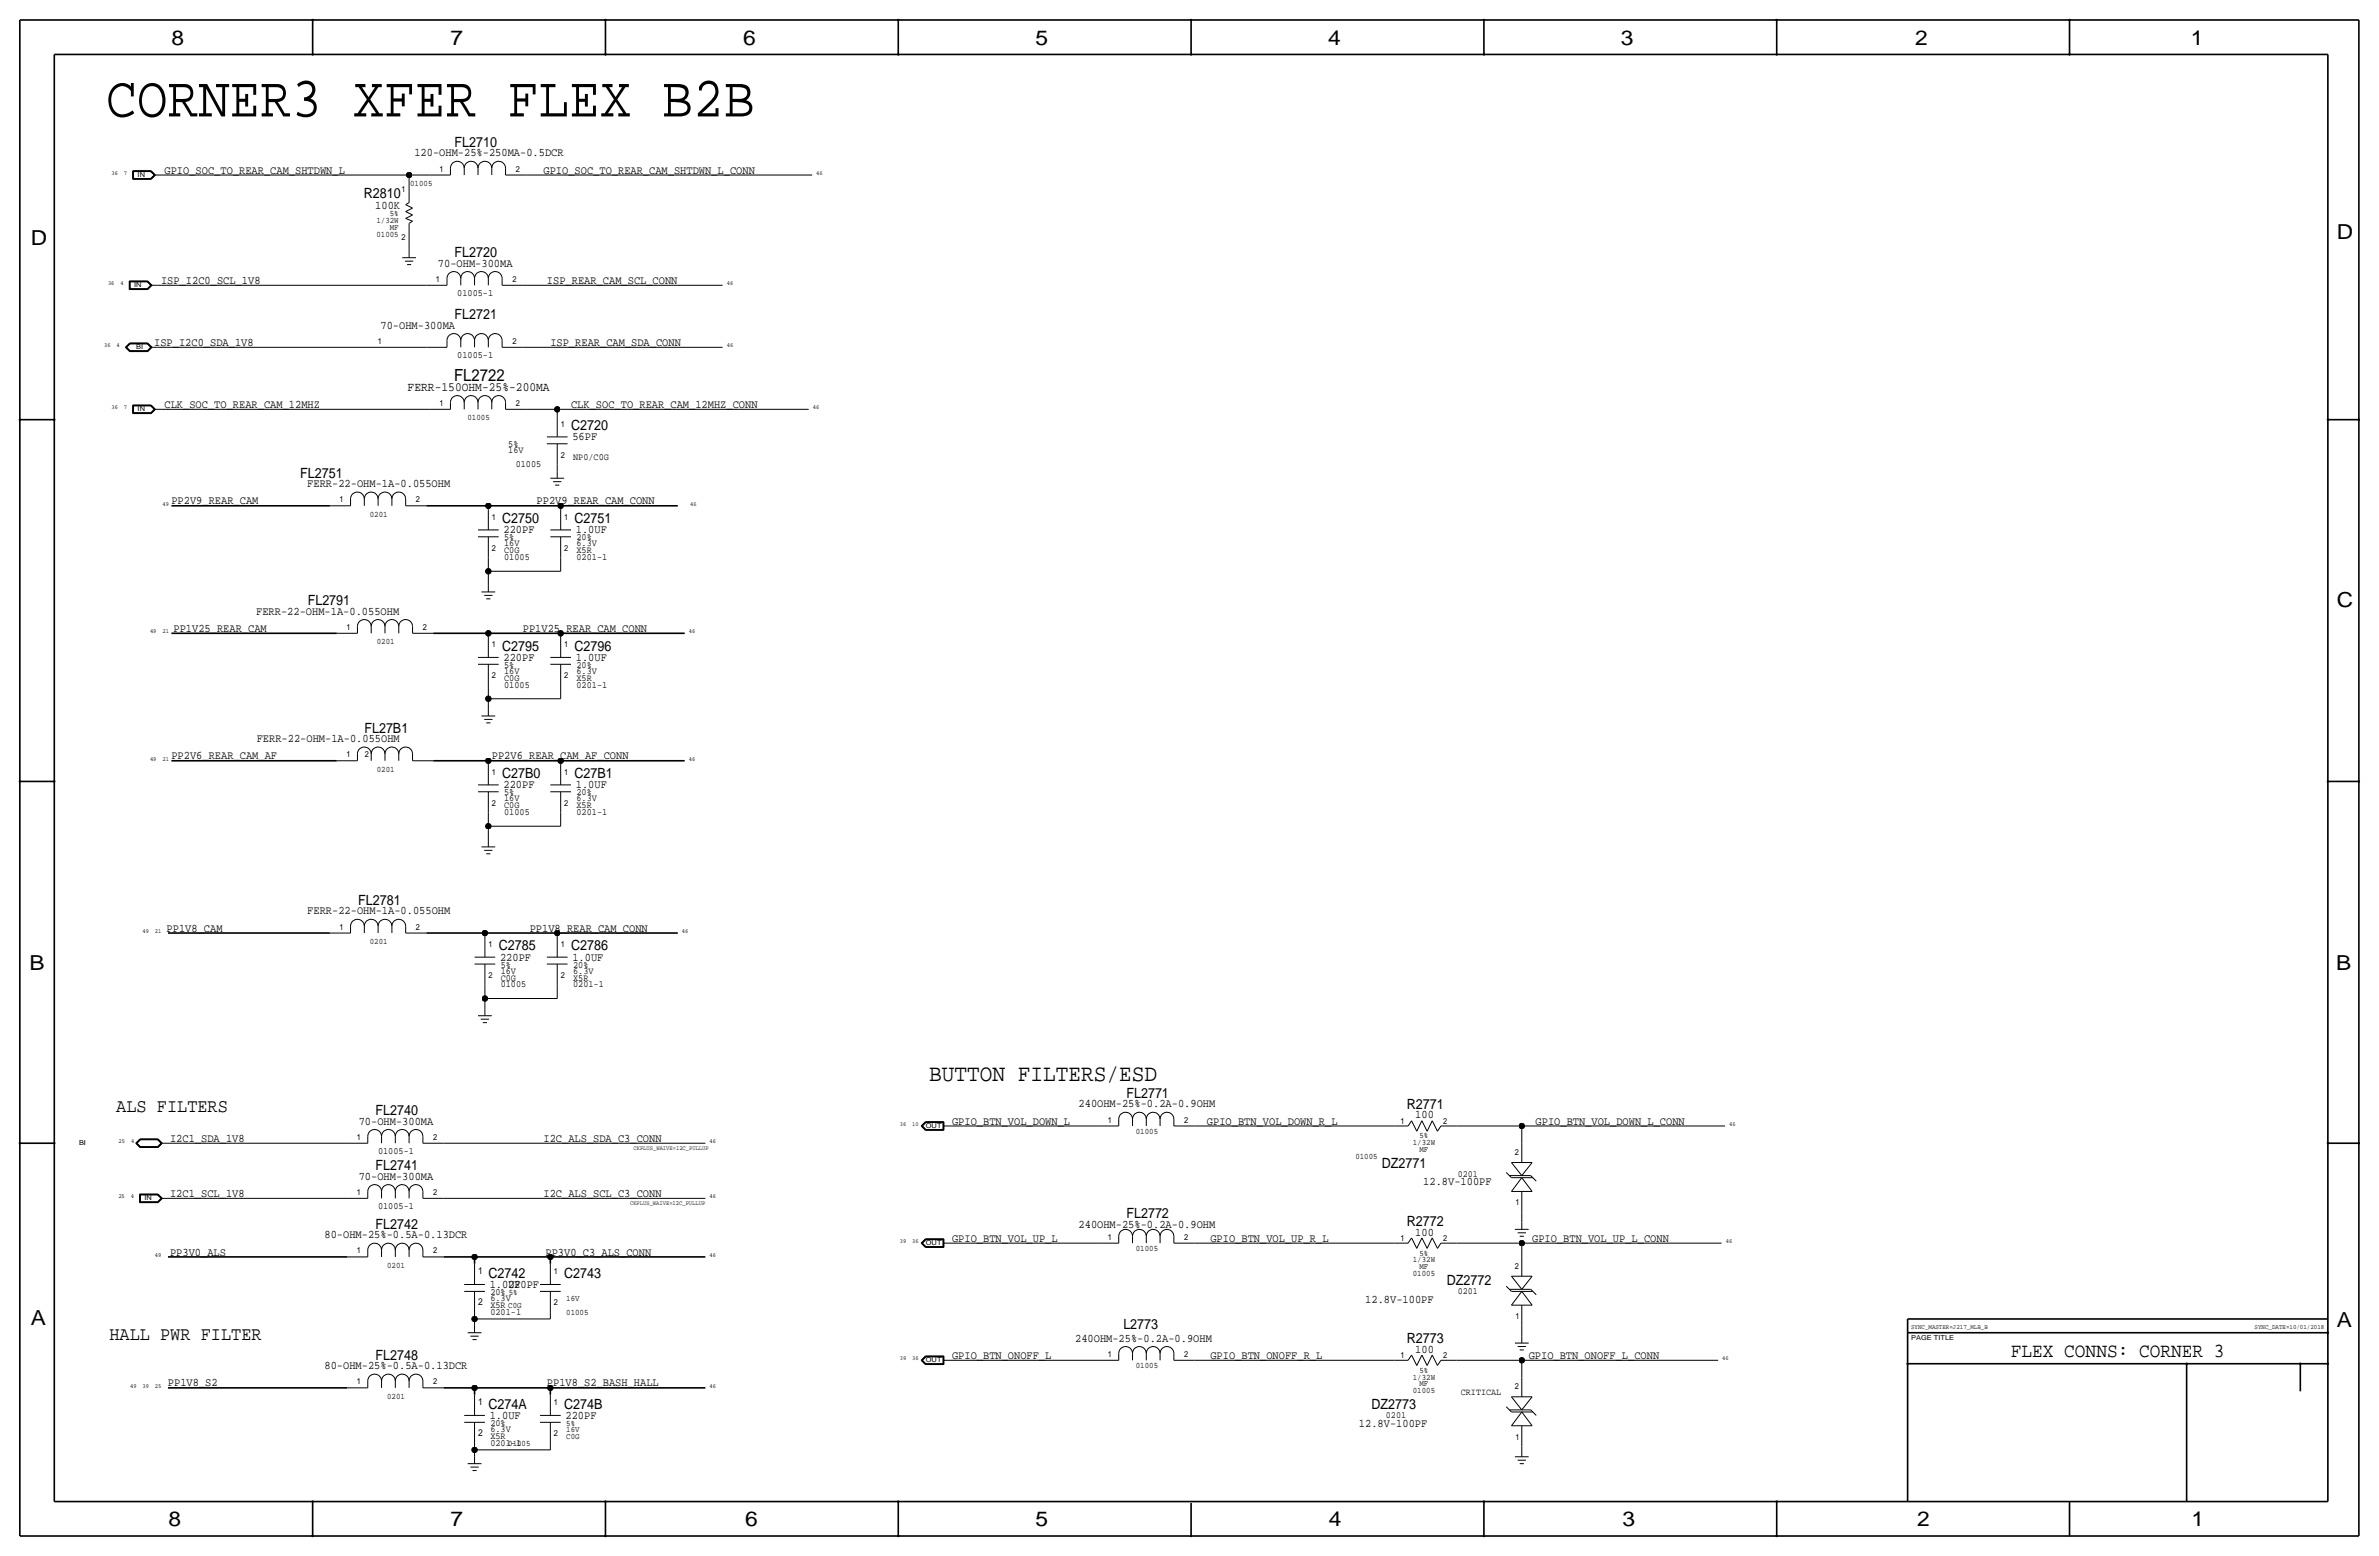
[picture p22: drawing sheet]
<svg xmlns="http://www.w3.org/2000/svg" width="877mm" height="574mm" viewBox="0 0 877 574" stroke-linecap="round" stroke-linejoin="round" font-family="sans-serif">
<defs><g id="words">
<text font-size="21.3" x="39.1" y="42.9">CORNER3 XFER FLEX B2B</text>
<text font-size="8.7" x="342.6" y="398.5">BUTTON FILTERS/ESD</text>
<g font-size="7.6">
<text x="63.2" y="16.5">8</text>
<text x="166.1" y="16.5">7</text>
<text x="274" y="16.5">6</text>
<text x="381.7" y="16.5">5</text>
<text x="489.7" y="16.5">4</text>
<text x="597.6" y="16.5">3</text>
<text x="706.1" y="16.5">2</text>
<text x="807.7" y="16.5">1</text>
<text x="861.5" y="88.1">D</text>
<text x="11.4" y="90.4">D</text>
<text x="861.5" y="223.8">C</text>
<text x="10.8" y="357.6">B</text>
<text x="861.3" y="357.4">B</text>
<text x="11.3" y="488.4">A</text>
<text x="861.5" y="489.2">A</text>
<text x="62.2" y="562.6">8</text>
<text x="166" y="562.6">7</text>
<text x="274.8" y="562.6">6</text>
<text x="381.7" y="562.6">5</text>
<text x="489.9" y="562.6">4</text>
<text x="598.1" y="562.6">3</text>
<text x="706.8" y="562.6">2</text>
<text x="807.9" y="562.6">1</text>
</g>
<text font-size="7.4" x="741.3" y="500.1">FLEX CONNS: CORNER 3</text>
<g font-size="7">
<text x="42.9" y="410">ALS FILTERS</text>
<text x="40.3" y="493.8">HALL PWR FILTER</text>
</g>
<text font-size="6.2" x="167.4" y="140.5">FL2722</text>
<g font-size="5.2">
<text x="167.6" y="54.1">FL2710</text>
<text x="134.1" y="73.2">R2810</text>
<text x="167.6" y="94.7">FL2720</text>
<text x="167.6" y="117.6">FL2721</text>
<text x="210.5" y="158.5">C2720</text>
<text x="110.7" y="176">FL2751</text>
<text x="185.1" y="192.8">C2750</text>
<text x="211.8" y="192.8">C2751</text>
<text x="113.4" y="223">FL2791</text>
<text x="185.1" y="239.8">C2795</text>
<text x="211.8" y="239.8">C2796</text>
<text x="134.3" y="270">FL27B1</text>
<text x="185.1" y="286.8">C27B0</text>
<text x="211.8" y="286.8">C27B1</text>
<text x="132.1" y="333.5">FL2781</text>
<text x="183.8" y="350.3">C2785</text>
<text x="210.5" y="350.3">C2786</text>
<text x="415.3" y="404.6">FL2771</text>
<text x="138.4" y="411">FL2740</text>
<text x="518.7" y="408.7">R2771</text>
<text x="138.4" y="431.3">FL2741</text>
<text x="509.4" y="430.5">DZ2771</text>
<text x="415.3" y="449.1">FL2772</text>
<text x="138.4" y="452.9">FL2742</text>
<text x="518.7" y="451.9">R2772</text>
<text x="180" y="470.9">C2742</text>
<text x="208" y="470.9">C2743</text>
<text x="533.3" y="473.7">DZ2772</text>
<text x="414.1" y="489.7">L2773</text>
<text x="518.7" y="495">R2773</text>
<text x="138.4" y="501.1">FL2748</text>
<text x="180" y="519.2">C274A</text>
<text x="208" y="519.2">C274B</text>
<text x="505.6" y="519.4">DZ2773</text>
</g>
<text font-size="4.7" x="150.3" y="144">FERR-150OHM-25%-200MA</text>
<g font-size="4.3">
<text x="152.8" y="57.7">120-OHM-25%-250MA-0.5DCR</text>
<text x="60.7" y="64">GPIO_SOC_TO_REAR_CAM_SHTDWN_L</text>
<text x="200.4" y="64">GPIO_SOC_TO_REAR_CAM_SHTDWN_L_CONN</text>
<text x="138.3" y="77">100K</text>
<text x="161.4" y="98.3">70-OHM-300MA</text>
<text x="59.4" y="104.6">ISP_I2C0_SCL_1V8</text>
<text x="201.6" y="104.6">ISP_REAR_CAM_SCL_CONN</text>
<text x="140.3" y="121.2">70-OHM-300MA</text>
<text x="56.8" y="127.5">ISP_I2C0_SDA_1V8</text>
<text x="202.9" y="127.5">ISP_REAR_CAM_SDA_CONN</text>
<text x="60.7" y="150.4">CLK_SOC_TO_REAR_CAM_12MHZ</text>
<text x="210.5" y="150.4">CLK_SOC_TO_REAR_CAM_12MHZ_CONN</text>
<text x="211" y="162.3">56PF</text>
<text x="113.3" y="179.6">FERR-22-OHM-1A-0.055OHM</text>
<text x="63.2" y="185.9">PP2V9_REAR_CAM</text>
<text x="197.8" y="185.9">PP2V9_REAR_CAM_CONN</text>
<text x="185.6" y="196.6">220PF</text>
<text x="212.3" y="196.6">1.0UF</text>
<text x="94.4" y="226.6">FERR-22-OHM-1A-0.055OHM</text>
<text x="64" y="232.9">PP1V25_REAR_CAM</text>
<text x="192.7" y="232.9">PP1V25_REAR_CAM_CONN</text>
<text x="185.6" y="243.6">220PF</text>
<text x="212.3" y="243.6">1.0UF</text>
<text x="94.7" y="273.6">FERR-22-OHM-1A-0.055OHM</text>
<text x="63.2" y="279.9">PP2V6_REAR_CAM_AF</text>
<text x="181.3" y="279.9">PP2V6_REAR_CAM_AF_CONN</text>
<text x="185.6" y="290.6">220PF</text>
<text x="212.3" y="290.6">1.0UF</text>
<text x="113.3" y="337.1">FERR-22-OHM-1A-0.055OHM</text>
<text x="61.4" y="343.4">PP1V8_CAM</text>
<text x="195.3" y="343.4">PP1V8_REAR_CAM_CONN</text>
<text x="184.4" y="354.1">220PF</text>
<text x="211" y="354.1">1.0UF</text>
<text x="397.6" y="408.2">240OHM-25%-0.2A-0.9OHM</text>
<text x="521.8" y="412.2">100</text>
<text x="132.2" y="414.5">70-OHM-300MA</text>
<text x="351" y="414.5">GPIO_BTN_VOL_DOWN_L</text>
<text x="445" y="414.5">GPIO_BTN_VOL_DOWN_R_L</text>
<text x="566.1" y="414.5">GPIO_BTN_VOL_DOWN_L_CONN</text>
<text x="62.7" y="420.9">I2C1_SDA_1V8</text>
<text x="200.4" y="420.9">I2C_ALS_SDA_C3_CONN</text>
<text x="132.2" y="434.8">70-OHM-300MA</text>
<text x="524.7" y="436.9">12.8V-100PF</text>
<text x="62.7" y="441.2">I2C1_SCL_1V8</text>
<text x="200.4" y="441.2">I2C_ALS_SCL_C3_CONN</text>
<text x="397.6" y="452.6">240OHM-25%-0.2A-0.9OHM</text>
<text x="521.8" y="455.4">100</text>
<text x="119.6" y="456.4">80-OHM-25%-0.5A-0.13DCR</text>
<text x="351" y="457.7">GPIO_BTN_VOL_UP_L</text>
<text x="446.2" y="457.7">GPIO_BTN_VOL_UP_R_L</text>
<text x="564.8" y="457.7">GPIO_BTN_VOL_UP_L_CONN</text>
<text x="62.7" y="462.8">PP3V0_ALS</text>
<text x="201.1" y="462.8">PP3V0_C3_ALS_CONN</text>
<text x="180.5" y="474.7">1.0UF</text>
<text x="187.3" y="474.7">220PF</text>
<text x="503.3" y="480.1">12.8V-100PF</text>
<text x="396.4" y="494.5">240OHM-25%-0.2A-0.9OHM</text>
<text x="351" y="500.9">GPIO_BTN_ONOFF_L</text>
<text x="446.2" y="500.9">GPIO_BTN_ONOFF_R_L</text>
<text x="521.8" y="498.6">100</text>
<text x="563.6" y="500.9">GPIO_BTN_ONOFF_L_CONN</text>
<text x="119.6" y="504.7">80-OHM-25%-0.5A-0.13DCR</text>
<text x="61.9" y="511">PP1V8_S2</text>
<text x="201.6" y="511">PP1V8_S2_BASH_HALL</text>
<text x="180.5" y="523">1.0UF</text>
<text x="208.5" y="523">220PF</text>
<text x="501" y="525.8">12.8V-100PF</text>
</g>
<g font-size="3.5">
<text x="168.6" y="109.2">01005-1</text>
<text x="168.6" y="132.1">01005-1</text>
<text x="187.4" y="164.8">5%</text>
<text x="187.4" y="167.1">16V</text>
<text x="190.1" y="172.2">01005</text>
<text x="211.3" y="169.7">NP0/C0G</text>
<text x="185.9" y="201.4">16V</text>
<text x="185.9" y="204">C0G</text>
<text x="185.9" y="199.1">5%</text>
<text x="212.5" y="204">X5R</text>
<text x="212.5" y="199.1">20%</text>
<text x="212.5" y="201.4">6.3V</text>
<text x="185.9" y="206.5">01005</text>
<text x="212.5" y="206.5">0201-1</text>
<text x="185.9" y="251">C0G</text>
<text x="185.9" y="248.4">16V</text>
<text x="185.9" y="246.1">5%</text>
<text x="212.5" y="248.4">6.3V</text>
<text x="212.5" y="246.1">20%</text>
<text x="212.5" y="251">X5R</text>
<text x="185.9" y="253.5">01005</text>
<text x="212.5" y="253.5">0201-1</text>
<text x="185.9" y="293.1">5%</text>
<text x="212.5" y="293.1">20%</text>
<text x="185.9" y="297.9">C0G</text>
<text x="185.9" y="295.4">16V</text>
<text x="212.5" y="295.4">6.3V</text>
<text x="212.5" y="297.9">X5R</text>
<text x="185.9" y="300.5">01005</text>
<text x="212.5" y="300.5">0201-1</text>
<text x="184.6" y="356.6">5%</text>
<text x="184.6" y="358.9">16V</text>
<text x="211.3" y="356.6">20%</text>
<text x="211.3" y="358.9">6.3V</text>
<text x="184.6" y="361.4">C0G</text>
<text x="184.6" y="364">01005</text>
<text x="211.3" y="361.4">X5R</text>
<text x="211.3" y="364">0201-1</text>
<text x="139.4" y="425.5">01005-1</text>
<text x="537.4" y="433.8">0201</text>
<text x="139.4" y="445.8">01005-1</text>
<text x="176.2" y="469.6">1</text>
<text x="180.8" y="477.3">20%</text>
<text x="180.8" y="479.6">6.3V</text>
<text x="537.4" y="477">0201</text>
<text x="176.2" y="481.1">2</text>
<text x="180.8" y="482.1">X5R</text>
<text x="180.8" y="484.6">0201-1</text>
<text x="538.6" y="514.1">CRITICAL</text>
<text x="176.2" y="517.9">1</text>
<text x="180.8" y="525.5">20%</text>
<text x="180.8" y="527.8">6.3V</text>
<text x="511" y="522.7">0201</text>
<text x="176.2" y="529.3">2</text>
<text x="180.8" y="530.4">X5R</text>
<text x="180.8" y="532.9">0201-1</text>
</g>
<g font-size="3.1">
<text x="162" y="63.2">1</text>
<text x="190.2" y="63.2">2</text>
<text x="148" y="70.9">1</text>
<text x="151.2" y="68.6">01005</text>
<text x="138.8" y="82.3">1/32W</text>
<text x="143.7" y="79.8">5%</text>
<text x="138.8" y="87.4">01005</text>
<text x="143.7" y="84.8">MF</text>
<text x="148" y="88.6">2</text>
<text x="160.7" y="103.9">1</text>
<text x="188.9" y="103.9">2</text>
<text x="139.3" y="126.7">1</text>
<text x="188.9" y="126.7">2</text>
<text x="162" y="149.6">1</text>
<text x="190.2" y="149.6">2</text>
<text x="172.4" y="154.9">01005</text>
<text x="206.7" y="157.2">1</text>
<text x="206.7" y="168.7">2</text>
<text x="125.2" y="185.2">1</text>
<text x="153.4" y="185.2">2</text>
<text x="136.4" y="190.5">0201</text>
<text x="181.3" y="191.5">1</text>
<text x="208" y="191.5">1</text>
<text x="181.3" y="202.9">2</text>
<text x="208" y="202.9">2</text>
<text x="127.7" y="232.2">1</text>
<text x="155.9" y="232.2">2</text>
<text x="138.9" y="237.5">0201</text>
<text x="181.3" y="238.5">1</text>
<text x="208" y="238.5">1</text>
<text x="181.3" y="249.9">2</text>
<text x="208" y="249.9">2</text>
<text x="127.7" y="279.1">1</text>
<text x="134.5" y="279.1">2</text>
<text x="138.9" y="284.5">0201</text>
<text x="181.3" y="285.5">1</text>
<text x="208" y="285.5">1</text>
<text x="181.3" y="296.9">2</text>
<text x="208" y="296.9">2</text>
<text x="125.2" y="342.6">1</text>
<text x="136.4" y="348">0201</text>
<text x="153.4" y="342.6">2</text>
<text x="180" y="349">1</text>
<text x="206.7" y="349">1</text>
<text x="180" y="360.4">2</text>
<text x="206.7" y="360.4">2</text>
<text x="408.4" y="413.8">1</text>
<text x="436.6" y="413.8">2</text>
<text x="418.7" y="417.8">01005</text>
<text x="516.3" y="414.3">1</text>
<text x="523.3" y="419.6">5%</text>
<text x="532.1" y="414.3">2</text>
<text x="131.5" y="420.1">1</text>
<text x="159.7" y="420.1">2</text>
<text x="520.8" y="422.1">1/32W</text>
<text x="523.3" y="424.7">MF</text>
<text x="558.5" y="425.7">2</text>
<text x="499.7" y="427.2">01005</text>
<text x="131.5" y="440.4">1</text>
<text x="159.7" y="440.4">2</text>
<text x="558.7" y="444.2">1</text>
<text x="408.4" y="456.9">1</text>
<text x="418.7" y="461">01005</text>
<text x="436.6" y="456.9">2</text>
<text x="516.3" y="457.5">1</text>
<text x="532.1" y="457.5">2</text>
<text x="131.5" y="462">1</text>
<text x="142.7" y="467.4">0201</text>
<text x="159.7" y="462">2</text>
<text x="520.8" y="465.3">1/32W</text>
<text x="523.3" y="462.8">5%</text>
<text x="523.3" y="467.9">MF</text>
<text x="558.5" y="467.6">2</text>
<text x="204.2" y="469.6">1</text>
<text x="520.8" y="470.4">01005</text>
<text x="187.6" y="477.3">5%</text>
<text x="208.7" y="479.6">16V</text>
<text x="187.4" y="482.1">C0G</text>
<text x="204.2" y="481.1">2</text>
<text x="208.7" y="484.6">01005</text>
<text x="558.7" y="486.2">1</text>
<text x="408.4" y="500.1">1</text>
<text x="436.6" y="500.1">2</text>
<text x="516.3" y="500.6">1</text>
<text x="532.1" y="500.6">2</text>
<text x="418.7" y="504.2">01005</text>
<text x="520.8" y="508.5">1/32W</text>
<text x="523.3" y="506">5%</text>
<text x="131.5" y="510.3">1</text>
<text x="142.7" y="515.6">0201</text>
<text x="159.7" y="510.3">2</text>
<text x="520.8" y="513.6">01005</text>
<text x="523.3" y="511">MF</text>
<text x="558.5" y="512.1">2</text>
<text x="204.2" y="517.9">1</text>
<text x="208.7" y="525.5">5%</text>
<text x="208.7" y="527.8">16V</text>
<text x="187.4" y="532.9">01005</text>
<text x="204.2" y="529.3">2</text>
<text x="208.7" y="530.4">C0G</text>
<text x="558.7" y="530.6">1</text>
</g>
<g font-size="2.5">
<text x="50.7" y="65.3">IN</text>
<text x="49.5" y="105.9">IN</text>
<text x="50.2" y="128.8">BI</text>
<text x="50.7" y="151.6">IN</text>
<text x="341.3" y="415.8">OUT</text>
<text x="29.1" y="422.1">BI</text>
<text x="53.3" y="442.5">IN</text>
<text x="341.3" y="459">OUT</text>
<text x="704.5" y="493.8">PAGE TITLE</text>
<text x="341.3" y="502.2">OUT</text>
</g>
<g font-size="2.4">
<text x="704.5" y="490">SYNC_MASTER=J217_MLB_B</text>
<text x="831.2" y="490">SYNC_DATE=10/01/2018</text>
</g>
<g font-size="2.3">
<text x="41.1" y="64.5">36</text>
<text x="45.7" y="64.5">7</text>
<text x="300.9" y="64.5">46</text>
<text x="39.8" y="105.2">36</text>
<text x="44.4" y="105.2">4</text>
<text x="267.9" y="105.2">46</text>
<text x="38.4" y="128">36</text>
<text x="43" y="128">4</text>
<text x="267.9" y="128">46</text>
<text x="41.1" y="150.9">36</text>
<text x="45.7" y="150.9">7</text>
<text x="299.7" y="150.9">46</text>
<text x="59.9" y="186.4">49</text>
<text x="254.5" y="186.4">46</text>
<text x="55.3" y="233.4">49</text>
<text x="59.9" y="233.4">21</text>
<text x="254" y="233.4">46</text>
<text x="55.3" y="280.4">49</text>
<text x="59.9" y="280.4">21</text>
<text x="254" y="280.4">46</text>
<text x="52.5" y="343.9">49</text>
<text x="57.1" y="343.9">21</text>
<text x="251.4" y="343.9">46</text>
<text x="331.7" y="415">36</text>
<text x="336.3" y="415">10</text>
<text x="637.5" y="415">46</text>
<text x="43.7" y="421.4">25</text>
<text x="48.3" y="421.4">4</text>
<text x="233.6" y="423.9">CKPLUS_WAIVE=I2C_PULLUP</text>
<text x="261.6" y="421.4">46</text>
<text x="43.6" y="441.7">25</text>
<text x="48.2" y="441.7">4</text>
<text x="261.6" y="441.7">46</text>
<text x="232.3" y="444.2">CKPLUS_WAIVE=I2C_PULLUP</text>
<text x="331.7" y="458.2">39</text>
<text x="336.3" y="458.2">36</text>
<text x="636.2" y="458.2">46</text>
<text x="57.1" y="463.3">49</text>
<text x="261.6" y="463.3">46</text>
<text x="331.7" y="501.4">39</text>
<text x="336.3" y="501.4">36</text>
<text x="634.9" y="501.4">46</text>
<text x="48" y="511.6">49</text>
<text x="52.5" y="511.6">39</text>
<text x="57.1" y="511.6">25</text>
<text x="261.6" y="511.6">46</text>
</g>
</g></defs>
<g fill="none" stroke="#000" stroke-width=".6" stroke-linecap="butt">
<path d="M7.3 7.4v558.8zM7.3 7.4h862.3zM115.3 7.4v12.7zM223.2 7.4v12.7zM331.2 7.4v12.7zM439.1 7.4v12.7zM547.1 7.4v12.7zM655 7.4v12.7zM763 7.4v12.7zM869.6 7.4v558.8zM20 20.1v533.4zM20 20.1h838.2z"/>
<path d="M858.2 20.1v533.4zM7.3 154.7h12.7zM858.2 154.7h11.4zM63.2 186.4h58.4zM157.2 186.4h22.8zM180 186.4h26.7zM180 186.4v1.3zM206.7 186.4v1.3zM206.7 186.4h43.2zM63.2 233.4h61zM159.7 233.4h20.3zM180 233.4h26.7z"/>
<path d="M180 233.4v1.3zM206.7 233.4h45.7zM206.7 233.4v1.3zM7.3 288h12.7zM63.2 280.4h61zM159.7 280.4h20.3zM180 280.4h26.7zM180 280.4v1.3zM206.7 280.4v1.3zM206.7 280.4h45.7zM858.2 288h11.4zM61.9 343.9h59.7z"/>
<path d="M157.2 343.9h21.6zM178.8 343.9h26.6zM178.8 343.9v1.3zM205.4 343.9h44.5zM205.4 343.9v1.3zM7.3 421.4h12.7zM858.2 421.4h11.4zM61.9 463.3h66.1zM163.5 463.3h11.5zM175 463.3h27.9zM175 463.3v2.5zM202.9 463.3h57.1z"/>
<path d="M202.9 463.3v2.5zM703.3 491.2h154.9zM703.3 486.2v5zM703.3 486.2h154.9zM703.3 491.2v62.3zM61.9 511.6h66.1zM163.5 511.6h11.5zM175 511.6h27.9zM175 511.6v2.5zM202.9 511.6h57.1zM202.9 511.6v2.5zM703.3 502.7h154.9z"/>
<path d="M806.1 502.7v50.8zM848.1 502.7v10.1zM20 553.5h838.2zM115.3 553.5v12.7zM223.2 553.5v12.7zM331.2 553.5v12.7zM439.1 554v12.2zM547.1 553.5v12.7zM655 553.5v12.7zM763 553.5v12.7zM7.3 566.2h862.3z"/>
</g>
<g fill="none" stroke="#000" stroke-width=".37">
<path d="M48.9 62.9v3.2zM48.9 66.1h6.8zM48.9 62.9h6.8zM49 63h6.7zM49 63v3zM49 66h6.7zM49.1 63.1h6.5zM49.1 63.1v2.8zM49.1 65.9h6.5zM49.2 63.2h6.4zM49.2 63.2v2.6zM49.2 65.8h6.4z"/>
<path d="M55.6 65.8l1.2-1.3zM55.6 63.2l1.2 1.3zM55.6 65.9l1.4-1.4zM55.6 63.1l1.4 1.4zM55.7 63l1.4 1.5zM55.7 66l1.5-1.5zM55.7 66.1l1.6-1.6zM55.7 62.9l1.6 1.6zM56.8 64.5h2.6zM59.4 64.5h91.4zM149.6 78l2.5-1.3zM149.6 78l2.5 1.2z"/>
<path d="M149.6 75.4l2.5 1.3zM149.6 75.4l1.2-.7zM150.8 64.5h7.6zM150.8 64.5v2.6zM150.8 67.1v7.6zM158.4 64.5h7.7zM166.1 62a2.54 2.54 0 0 1 2.5-2.5 2.54 2.54 0 0 1 2.5 2.5 2.54 2.54 0 0 1 2.6-2.5 2.54 2.54 0 0 1 2.5 2.5 2.54 2.54 0 0 1 2.6-2.5 2.54 2.54 0 0 1 2.5 2.5 2.54 2.54 0 0 1 2.5-2.5 2.54 2.54 0 0 1 2.6 2.5M166.1 62v2.5zM171.1 62v2.5zM176.2 62v2.5zM181.3 62v2.5zM186.4 64.5h7.6z"/>
<path d="M186.4 62v2.5zM194 64.5h105.4zM148.3 95h5.1zM149.3 96.3h3zM149.6 80.5l2.5-1.3zM149.6 80.5l2.5 1zM150.1 97.5h1.5zM150.8 82.3l1.3-.8zM150.8 89.9v2.6zM150.8 92.5v2.5zM150.8 82.3v7.6zM47.7 103.6h6.8z"/>
<path d="M47.7 103.6v3.1zM47.7 106.7h6.8zM47.8 103.7h6.6zM47.8 103.7v2.9zM47.8 106.6h6.6zM47.9 103.8v2.7zM47.9 106.5h6.5zM47.9 103.8h6.5zM48 103.9h6.3zM48 103.9v2.5zM48 106.4h6.3zM54.3 103.9l1.3 1.3z"/>
<path d="M54.3 106.4l1.3-1.2zM54.4 106.5l1.3-1.3zM54.4 103.8l1.3 1.4zM54.4 103.7l1.5 1.5zM54.4 106.6l1.5-1.4zM54.5 106.7l1.5-1.5zM54.5 103.6l1.5 1.6zM55.6 105.2h2.5zM58.1 105.2h99.1zM157.2 105.2h7.6zM164.8 102.6v2.6zM164.8 102.6a2.54 2.54 0 0 1 2.5-2.5 2.54 2.54 0 0 1 2.6 2.5 2.54 2.54 0 0 1 2.5-2.5 2.54 2.54 0 0 1 2.6 2.5 2.54 2.54 0 0 1 2.5-2.5 2.54 2.54 0 0 1 2.5 2.5 2.54 2.54 0 0 1 2.6-2.5 2.54 2.54 0 0 1 2.5 2.5"/>
<path d="M169.9 102.6v2.6zM175 102.6v2.6zM180 102.6v2.6zM185.1 105.2h7.6zM185.1 102.6v2.6zM192.7 105.2h73.7zM46.2 128l1.6-1.6zM46.2 128l1.6 1.6zM46.4 128l1.5 1.5zM46.4 128l1.5-1.5zM46.5 128l1.4-1.4zM46.5 128l1.4 1.4z"/>
<path d="M46.7 128l1.3-1.3zM46.7 128l1.3 1.3zM47.8 129.6h6.7zM47.8 126.4h6.7zM47.9 126.5h6.5zM47.9 129.5h6.5zM47.9 129.4h6.5zM47.9 126.6h6.5zM48 129.3h6.3zM48 126.7h6.3zM54.3 126.7l1.3 1.3zM54.3 129.3l1.3-1.3z"/>
<path d="M54.4 129.4l1.3-1.4zM54.4 126.6l1.3 1.4zM54.4 126.5l1.5 1.5zM54.4 129.5l1.5-1.5zM54.5 126.4l1.5 1.6zM55.6 128h2.5zM56 128l-1.5 1.6zM58.1 128h99.1zM157.2 128h7.6zM164.8 125.5v2.5zM164.8 125.5a2.54 2.54 0 0 1 2.5-2.5 2.54 2.54 0 0 1 2.6 2.5 2.54 2.54 0 0 1 2.5-2.5 2.54 2.54 0 0 1 2.6 2.5 2.54 2.54 0 0 1 2.5-2.5 2.54 2.54 0 0 1 2.5 2.5 2.54 2.54 0 0 1 2.6-2.5 2.54 2.54 0 0 1 2.5 2.5M169.9 125.5v2.5z"/>
<path d="M175 125.5v2.5zM180 125.5v2.5zM185.1 128h7.6zM185.1 125.5v2.5zM192.7 128h73.7zM48.9 149.3v3.2zM48.9 152.4h6.8zM48.9 149.3h6.8zM49 149.4h6.7zM49 149.4v2.9zM49 152.4h6.7zM49.1 149.5h6.5z"/>
<path d="M49.1 149.5v2.7zM49.1 152.2h6.5zM49.2 149.6h6.4zM49.2 149.6v2.5zM49.2 152.1h6.4zM55.6 152.1l1.2-1.2zM55.6 149.6l1.2 1.3zM55.6 152.2l1.4-1.3zM55.6 149.5l1.4 1.4zM55.7 149.4l1.4 1.5zM55.7 152.4l1.5-1.5zM55.7 152.4l1.6-1.5z"/>
<path d="M55.7 149.3l1.6 1.6zM56.8 150.9h2.6zM59.4 150.9h99zM158.4 150.9h7.7zM166.1 148.3a2.54 2.54 0 0 1 2.5-2.5 2.54 2.54 0 0 1 2.5 2.5 2.54 2.54 0 0 1 2.6-2.5 2.54 2.54 0 0 1 2.5 2.5 2.54 2.54 0 0 1 2.6-2.5 2.54 2.54 0 0 1 2.5 2.5 2.54 2.54 0 0 1 2.5-2.5 2.54 2.54 0 0 1 2.6 2.5M166.1 148.3v2.6zM171.1 148.3v2.6zM176.2 148.3v2.6zM181.3 148.3v2.6zM186.4 150.9h7.6zM186.4 148.3v2.6zM194 150.9h11.4z"/>
<path d="M205.4 150.9v2.5zM205.4 150.9h92.7zM205.4 153.4v7.6zM201.6 163.6h7.6zM201.6 161h7.6zM202.9 176.3h5.1zM203.9 177.5h3.1zM204.7 178.8h1.5zM205.4 171.2v2.5zM205.4 173.7v2.6zM205.4 163.6v7.6zM121.6 186.4h7.6z"/>
<path d="M129.2 183.9a2.54 2.54 0 0 1 2.6-2.5 2.54 2.54 0 0 1 2.5 2.5 2.54 2.54 0 0 1 2.6-2.5 2.54 2.54 0 0 1 2.5 2.5 2.54 2.54 0 0 1 2.5-2.5 2.54 2.54 0 0 1 2.6 2.5 2.54 2.54 0 0 1 2.5-2.5 2.54 2.54 0 0 1 2.6 2.5M129.2 183.9v2.5zM134.3 183.9v2.5zM139.4 183.9v2.5zM144.5 183.9v2.5zM149.6 183.9v2.5zM149.6 186.4h7.6zM176.2 197.9h7.6zM176.2 195.3h7.6zM180 187.7v7.6zM180 197.9v7.6zM202.9 195.3h7.6z"/>
<path d="M202.9 197.9h7.6zM206.7 187.7v7.6zM206.7 197.9v7.6zM177.5 218.2h5.1zM178.5 219.5h3.1zM180 210.6h26.7zM180 210.6v5zM180 205.5v5.1zM180 215.6v2.6zM206.7 205.5v5.1zM124.2 233.4h7.6zM131.8 230.9a2.54 2.54 0 0 1 2.5-2.5 2.54 2.54 0 0 1 2.6 2.5 2.54 2.54 0 0 1 2.5-2.5 2.54 2.54 0 0 1 2.5 2.5 2.54 2.54 0 0 1 2.6-2.5 2.54 2.54 0 0 1 2.5 2.5 2.54 2.54 0 0 1 2.6-2.5 2.54 2.54 0 0 1 2.5 2.5"/>
<path d="M131.8 230.9v2.5zM136.9 230.9v2.5zM141.9 230.9v2.5zM147 230.9v2.5zM152.1 230.9v2.5zM152.1 233.4h7.6zM179.3 220.7h1.5zM180 234.7v7.6zM206.7 234.7v7.6zM176.2 244.9h7.6zM176.2 242.3h7.6zM180 252.5v5.1z"/>
<path d="M180 257.6h26.7zM180 257.6v3.8zM180 244.9v7.6zM202.9 242.3h7.6zM202.9 244.9h7.6zM206.7 252.5v5.1zM206.7 244.9v7.6zM131.8 277.9a2.54 2.54 0 0 1 2.5-2.5 2.54 2.54 0 0 1 2.6 2.5 2.54 2.54 0 0 1 2.5-2.5 2.54 2.54 0 0 1 2.5 2.5 2.54 2.54 0 0 1 2.6-2.5 2.54 2.54 0 0 1 2.5 2.5 2.54 2.54 0 0 1 2.6-2.5 2.54 2.54 0 0 1 2.5 2.5M131.8 277.9v2.5zM136.9 277.9v2.5zM141.9 277.9v2.5zM147 277.9v2.5z"/>
<path d="M152.1 277.9v2.5zM177.5 263.9h5.1zM178.5 265.2h3.1zM179.3 266.4h1.5zM180 261.4v2.5zM124.2 280.4h7.6zM152.1 280.4h7.6zM176.2 291.8h7.6zM176.2 289.3h7.6zM180 299.5v5zM180 281.7v7.6zM180 291.8v7.7z"/>
<path d="M202.9 289.3h7.6zM202.9 291.8h7.6zM206.7 299.5v5zM206.7 281.7v7.6zM206.7 291.8v7.7zM177.5 312.2h5.1zM178.5 313.4h3.1zM179.3 314.7h1.5zM180 304.5h26.7zM180 304.5v5.1zM180 309.6v2.6zM121.6 343.9h7.6z"/>
<path d="M129.2 341.4a2.54 2.54 0 0 1 2.6-2.5 2.54 2.54 0 0 1 2.5 2.5 2.54 2.54 0 0 1 2.6-2.5 2.54 2.54 0 0 1 2.5 2.5 2.54 2.54 0 0 1 2.5-2.5 2.54 2.54 0 0 1 2.6 2.5 2.54 2.54 0 0 1 2.5-2.5 2.54 2.54 0 0 1 2.6 2.5M129.2 341.4v2.5zM134.3 341.4v2.5zM139.4 341.4v2.5zM144.5 341.4v2.5zM149.6 341.4v2.5zM149.6 343.9h7.6zM175 352.8h7.6zM175 355.3h7.6zM178.8 345.2v7.6zM178.8 355.3v7.7zM201.6 355.3h7.6z"/>
<path d="M201.6 352.8h7.6zM205.4 345.2v7.6zM205.4 355.3v7.7zM176.2 374.4h5.1zM177.2 375.7h3.1zM178 376.9h1.5zM178.8 368h26.6zM178.8 368v3.9zM178.8 363v5zM178.8 371.9v2.5zM205.4 363v5zM51.6 419.8h6.7z"/>
<path d="M51.7 419.9h6.5zM58.2 419.9l1.5 1.5zM58.3 419.8l1.5 1.6zM135.6 418.8a2.54 2.54 0 0 1 2.5-2.5 2.54 2.54 0 0 1 2.6 2.5 2.54 2.54 0 0 1 2.5-2.5 2.54 2.54 0 0 1 2.5 2.5 2.54 2.54 0 0 1 2.6-2.5 2.54 2.54 0 0 1 2.5 2.5 2.54 2.54 0 0 1 2.6-2.5 2.54 2.54 0 0 1 2.5 2.5M135.6 418.8v2.6zM140.7 418.8v2.6zM145.7 418.8v2.6zM150.8 418.8v2.6zM155.9 418.8v2.6zM339.6 415l1.6 1.6zM339.6 415l1.6-1.5zM339.8 415l1.4 1.5z"/>
<path d="M339.8 415l1.4-1.4zM339.9 415l1.4-1.3zM339.9 415l1.4 1.4zM340.1 415l1.2-1.2zM340.1 415l1.2 1.3zM341.2 413.5h6.8zM341.2 416.6h6.8zM341.2 413.6h6.7zM341.2 416.5h6.7zM341.3 416.4h6.5zM341.3 413.7h6.5zM341.3 413.8h6.4z"/>
<path d="M341.3 416.3h6.4zM347.7 413.8v2.5zM347.7 415h2.5zM347.8 413.7v2.7zM347.9 413.6v2.9zM348 413.5v3.1zM350.2 415h54.6zM404.8 415h7.6zM412.4 412.5v2.5zM412.4 412.5a2.54 2.54 0 0 1 2.6-2.5 2.54 2.54 0 0 1 2.5 2.5 2.54 2.54 0 0 1 2.6-2.5 2.54 2.54 0 0 1 2.5 2.5 2.54 2.54 0 0 1 2.5-2.5 2.54 2.54 0 0 1 2.6 2.5 2.54 2.54 0 0 1 2.5-2.5 2.54 2.54 0 0 1 2.6 2.5M417.5 412.5v2.5zM422.6 412.5v2.5z"/>
<path d="M427.7 412.5v2.5zM432.8 415h7.6zM432.8 412.5v2.5zM440.4 415h73.6zM514 415h5.1zM520.4 413.1l1.9 3.9zM520.4 413.1l-1.3 1.9zM524.2 413.1l-1.9 3.9zM524.2 413.1l1.9 3.9zM528 413.1l-1.9 3.9zM528 413.1l1.9 3.9zM531.2 415l-1.3 2z"/>
<path d="M531.2 415h5.7zM536.9 415h24.1zM561 415v6.4zM561 415h75zM50 421.4l1.6-1.6zM50 421.4l1.6 1.6zM50.2 421.4l1.5 1.5zM50.2 421.4l1.5-1.5zM50.3 421.4l1.4 1.4zM50.5 421.4l1.3 1.3zM50.5 421.4l1.3-1.3zM51.6 423h6.7z"/>
<path d="M51.7 422.9h6.5zM51.7 420l-1.4 1.4zM51.7 422.8h6.5zM51.7 420h6.5zM51.8 422.7h6.3zM51.8 420.1h6.3zM58.1 422.7l1.3-1.3zM58.1 420.1l1.3 1.3zM58.2 422.8l1.3-1.4zM58.2 420l1.3 1.4zM58.2 422.9l1.5-1.5zM59.4 421.4h2.5z"/>
<path d="M59.8 421.4l-1.5 1.6zM61.9 421.4h66.1zM128 421.4h7.6zM135.6 439.2a2.54 2.54 0 0 1 2.5-2.6 2.54 2.54 0 0 1 2.6 2.6 2.54 2.54 0 0 1 2.5-2.6 2.54 2.54 0 0 1 2.5 2.6 2.54 2.54 0 0 1 2.6-2.6 2.54 2.54 0 0 1 2.5 2.6 2.54 2.54 0 0 1 2.6-2.6 2.54 2.54 0 0 1 2.5 2.6M135.6 439.2v2.5zM140.7 439.2v2.5zM145.7 439.2v2.5zM150.8 439.2v2.5zM155.9 439.2v2.5zM155.9 421.4h7.6zM163.5 421.4h96.5zM555.3 432.2l1.9 1.9z"/>
<path d="M556.5 433.3h7.8zM557.2 439.2h7.6zM557.2 428.5h7.6zM557.2 434.1h7.9zM557.2 428.5l3.8 4.8zM561 421.4v7.1zM561 439.2v7.6zM561 434.1l3.8 5.1zM561 434.1l-3.8 5.1zM564.3 433.3l2.1 2.1zM564.8 428.5l-3.8 4.8zM51.5 440.1v3.2z"/>
<path d="M51.5 443.3h6.8zM51.5 440.1h6.8zM51.6 440.2h6.6zM51.6 440.2v3zM51.6 443.2h6.6zM51.7 440.3v2.8zM51.7 443.1h6.5zM51.7 440.3h6.5zM51.8 440.4h6.3zM51.8 440.4v2.6zM51.8 443h6.3zM58.1 443l1.3-1.3z"/>
<path d="M58.1 440.4l1.3 1.3zM58.2 443.1l1.3-1.4zM58.2 440.3l1.3 1.4zM58.2 440.2l1.5 1.5zM58.2 443.2l1.5-1.5zM58.3 440.1l1.5 1.6zM59.4 441.7h2.5zM59.8 441.7l-1.5 1.6zM61.9 441.7h66.1zM128 441.7h7.6zM155.9 441.7h7.6zM163.5 441.7h96.5z"/>
<path d="M339.6 458.2l1.6 1.6zM339.6 458.2l1.6-1.6zM339.8 458.2l1.4 1.5zM339.8 458.2l1.4-1.5zM339.9 458.2l1.4-1.4zM339.9 458.2l1.4 1.4zM340.1 458.2l1.2-1.3zM340.1 458.2l1.2 1.3zM341.2 456.6h6.8zM341.2 459.8h6.8zM341.2 456.7h6.7zM341.2 459.7h6.7z"/>
<path d="M341.3 459.6h6.5zM341.3 456.8h6.5zM341.3 456.9h6.4zM341.3 459.5h6.4zM347.7 456.9v2.6zM347.7 458.2h2.5zM347.8 456.8v2.8zM347.9 456.7v3zM348 456.6v3.2zM350.2 458.2h54.6zM404.8 458.2h7.6zM412.4 455.7v2.5z"/>
<path d="M412.4 455.7a2.54 2.54 0 0 1 2.6-2.5 2.54 2.54 0 0 1 2.5 2.5 2.54 2.54 0 0 1 2.6-2.5 2.54 2.54 0 0 1 2.5 2.5 2.54 2.54 0 0 1 2.5-2.5 2.54 2.54 0 0 1 2.6 2.5 2.54 2.54 0 0 1 2.5-2.5 2.54 2.54 0 0 1 2.6 2.5M417.5 455.7v2.5zM422.6 455.7v2.5zM427.7 455.7v2.5zM432.8 458.2h7.6zM432.8 455.7v2.5zM440.4 458.2h73.6zM514 458.2h5.1zM520.4 456.3l1.9 3.8zM520.4 456.3l-1.3 1.9zM524.2 456.3l-1.9 3.8zM524.2 456.3l1.9 3.8z"/>
<path d="M528 456.3l-1.9 3.8zM528 456.3l1.9 3.8zM531.2 458.2l-1.3 1.9zM531.2 458.2h5.7zM536.9 458.2h24.1zM558.5 453.1h5.1zM559.5 454.4h3.1zM560.3 455.7h1.5zM561 446.8v3.8zM561 458.2v5.1zM561 450.6v2.5zM561 458.2h73.7z"/>
<path d="M128 463.3h7.6zM135.6 460.8a2.54 2.54 0 0 1 2.5-2.6 2.54 2.54 0 0 1 2.6 2.6 2.54 2.54 0 0 1 2.5-2.6 2.54 2.54 0 0 1 2.5 2.6 2.54 2.54 0 0 1 2.6-2.6 2.54 2.54 0 0 1 2.5 2.6 2.54 2.54 0 0 1 2.6-2.6 2.54 2.54 0 0 1 2.5 2.6M135.6 460.8v2.5zM140.7 460.8v2.5zM145.7 460.8v2.5zM150.8 460.8v2.5zM155.9 460.8v2.5zM155.9 463.3h7.6zM171.1 473.5h7.7zM171.1 476h7.7zM175 465.8v7.7zM175 476v7.6z"/>
<path d="M199.1 476h7.6zM199.1 473.5h7.6zM202.9 465.8v7.7zM202.9 476v7.6zM555.3 474.1l1.9 1.9zM556.5 475.2h7.8zM557.2 470.4h7.6zM557.2 476h7.9zM557.2 470.4l3.8 4.8zM561 463.3v7.1zM561 476l3.8 5.1zM561 476l-3.8 5.1z"/>
<path d="M564.3 475.2l2.1 2.1zM564.8 470.4l-3.8 4.8zM172.4 491.2h5.1zM173.4 492.5h3.1zM174.2 493.8h1.5zM175 486.2h27.9zM175 486.2v2.5zM175 483.6v2.6zM175 488.7v2.5zM202.9 483.6v2.6zM341.2 499.8h6.8zM341.2 499.9h6.7z"/>
<path d="M347.9 499.9v3zM348 499.8v3.2zM412.4 498.9v2.5zM412.4 498.9a2.54 2.54 0 0 1 2.6-2.6 2.54 2.54 0 0 1 2.5 2.6 2.54 2.54 0 0 1 2.6-2.6 2.54 2.54 0 0 1 2.5 2.6 2.54 2.54 0 0 1 2.5-2.6 2.54 2.54 0 0 1 2.6 2.6 2.54 2.54 0 0 1 2.5-2.6 2.54 2.54 0 0 1 2.6 2.6M417.5 498.9v2.5zM422.6 498.9v2.5zM427.7 498.9v2.5zM432.8 498.9v2.5zM520.4 499.5l1.9 3.8zM520.4 499.5l-1.3 1.9zM524.2 499.5l-1.9 3.8zM524.2 499.5l1.9 3.8z"/>
<path d="M528 499.5l-1.9 3.8zM528 499.5l1.9 3.8zM557.2 481.1h7.6zM558.5 495h5.1zM559.5 496.3h3.1zM560.3 497.6h1.5zM561 488.7v3.8zM561 492.5v2.5zM561 481.1v7.6zM128 511.6h7.6zM135.6 509a2.54 2.54 0 0 1 2.5-2.5 2.54 2.54 0 0 1 2.6 2.5 2.54 2.54 0 0 1 2.5-2.5 2.54 2.54 0 0 1 2.5 2.5 2.54 2.54 0 0 1 2.6-2.5 2.54 2.54 0 0 1 2.5 2.5 2.54 2.54 0 0 1 2.6-2.5 2.54 2.54 0 0 1 2.5 2.5M135.6 509v2.6z"/>
<path d="M140.7 509v2.6zM145.7 509v2.6zM150.8 509v2.6zM155.9 509v2.6zM155.9 511.6h7.6zM175 514.1v7.6zM202.9 514.1v7.6zM339.6 501.4l1.6 1.6zM339.6 501.4l1.6-1.6zM339.8 501.4l1.4 1.5zM339.8 501.4l1.4-1.5zM339.9 501.4l1.4-1.4z"/>
<path d="M339.9 501.4l1.4 1.4zM340.1 501.4l1.2-1.3zM340.1 501.4l1.2 1.3zM341.2 503h6.8zM341.2 502.9h6.7zM341.3 502.8h6.5zM341.3 500h6.5zM341.3 500.1h6.4zM341.3 502.7h6.4zM347.7 500.1v2.6zM347.7 501.4h2.5zM347.8 500v2.8z"/>
<path d="M350.2 501.4h54.6zM404.8 501.4h7.6zM432.8 501.4h7.6zM440.4 501.4h73.6zM514 501.4h5.1zM531.2 501.4l-1.3 1.9zM531.2 501.4h5.7zM536.9 501.4h24.1zM555.3 518.5l1.9 1.9zM556.5 519.7h7.8zM557.2 514.9h7.6zM557.2 514.9l3.8 4.8z"/>
<path d="M561 501.4v6.3zM561 507.7v7.2zM561 501.4h72.4zM564.3 519.7l2.1 2zM564.8 514.9l-3.8 4.8zM171.1 521.7h7.7zM171.1 524.3h7.7zM172.4 539.5h5.1zM175 534.4h27.9zM175 531.9v2.5zM175 534.4v2.6zM175 537v2.5z"/>
<path d="M175 524.3v7.6zM199.1 524.3h7.6zM199.1 521.7h7.6zM202.9 531.9v2.5zM202.9 524.3v7.6zM557.2 525.5h7.6zM557.2 520.4h7.9zM558.5 537h5.1zM559.5 538.2h3.1zM560.3 539.5h1.5zM561 533.1v1.3zM561 525.5v7.6z"/>
<path d="M561 534.4v2.6zM561 520.4l3.8 5.1zM561 520.4l-3.8 5.1zM173.4 540.8h3.1zM174.2 542h1.5z"/>
</g>
<g fill="#000" stroke="#000" stroke-width=".37">
<path d="M115.1 7.2h.4v.3h-.4zM115.1 19.9h.4v.3h-.4zM223 7.2h.4v.3h-.4zM223 19.9h.4v.3h-.4zM331 19.9h.4v.3h-.4zM331 7.2h.4v.3h-.4zM438.9 7.2h.4v.3h-.4zM438.9 19.9h.4v.3h-.4zM546.9 7.2h.4v.3h-.4zM546.9 19.9h.4v.3h-.4zM654.8 19.9h.4v.3h-.4zM654.8 7.2h.4v.3h-.4z"/>
<path d="M762.8 19.9h.4v.3h-.4zM762.8 7.2h.4v.3h-.4zM7.1 154.5h.4v.4h-.4zM19.8 154.5h.4v.4h-.4zM858 154.5h.4v.4h-.4zM869.5 154.5h.3v.4h-.3zM7.1 287.9h.4v.3h-.4zM19.8 287.9h.4v.3h-.4zM858 287.9h.4v.3h-.4zM869.5 287.9h.3v.3h-.3zM7.1 421.2h.4v.4h-.4zM19.8 421.2h.4v.4h-.4z"/>
<path d="M858 421.2h.4v.4h-.4zM869.5 421.2h.3v.4h-.3zM858 491.1h.4v.3h-.4zM703.1 502.5h.4v.3h-.4zM806 502.5h.3v.3h-.3zM847.9 502.5h.3v.3h-.3zM858 502.5h.4v.3h-.4zM115.1 553.3h.4v.3h-.4zM223 553.3h.4v.3h-.4zM331 553.3h.4v.3h-.4zM546.9 553.3h.4v.3h-.4zM654.8 553.3h.4v.3h-.4z"/>
<path d="M115.1 566h.4v.3h-.4zM223 566h.4v.3h-.4zM331 566h.4v.3h-.4zM438.9 566h.4v.3h-.4zM546.9 566h.4v.3h-.4zM654.8 566h.4v.3h-.4z"/>
<circle cx="150.8" cy="64.5" r="1.02"/>
<circle cx="205.4" cy="150.9" r="1.02"/>
<circle cx="180" cy="186.4" r="1.02"/>
<circle cx="206.7" cy="186.4" r="1.02"/>
<circle cx="180" cy="210.6" r="1.02"/>
<circle cx="180" cy="233.4" r="1.02"/>
<circle cx="206.7" cy="233.4" r="1.02"/>
<circle cx="180" cy="257.6" r="1.02"/>
<circle cx="180" cy="280.4" r="1.02"/>
<circle cx="206.7" cy="280.4" r="1.02"/>
<circle cx="180" cy="304.5" r="1.02"/>
<circle cx="178.8" cy="343.9" r="1.02"/>
<circle cx="205.4" cy="343.9" r="1.02"/>
<circle cx="178.8" cy="368" r="1.02"/>
<circle cx="561" cy="415" r="1.02"/>
<circle cx="561" cy="458.2" r="1.02"/>
<circle cx="175" cy="463.3" r="1.02"/>
<circle cx="202.9" cy="463.3" r="1.02"/>
<circle cx="175" cy="486.2" r="1.02"/>
<circle cx="175" cy="511.6" r="1.02"/>
<circle cx="202.9" cy="511.6" r="1.02"/>
<circle cx="561" cy="501.4" r="1.02"/>
<circle cx="175" cy="534.4" r="1.02"/>
</g>
<use href="#words"/>
</svg>
